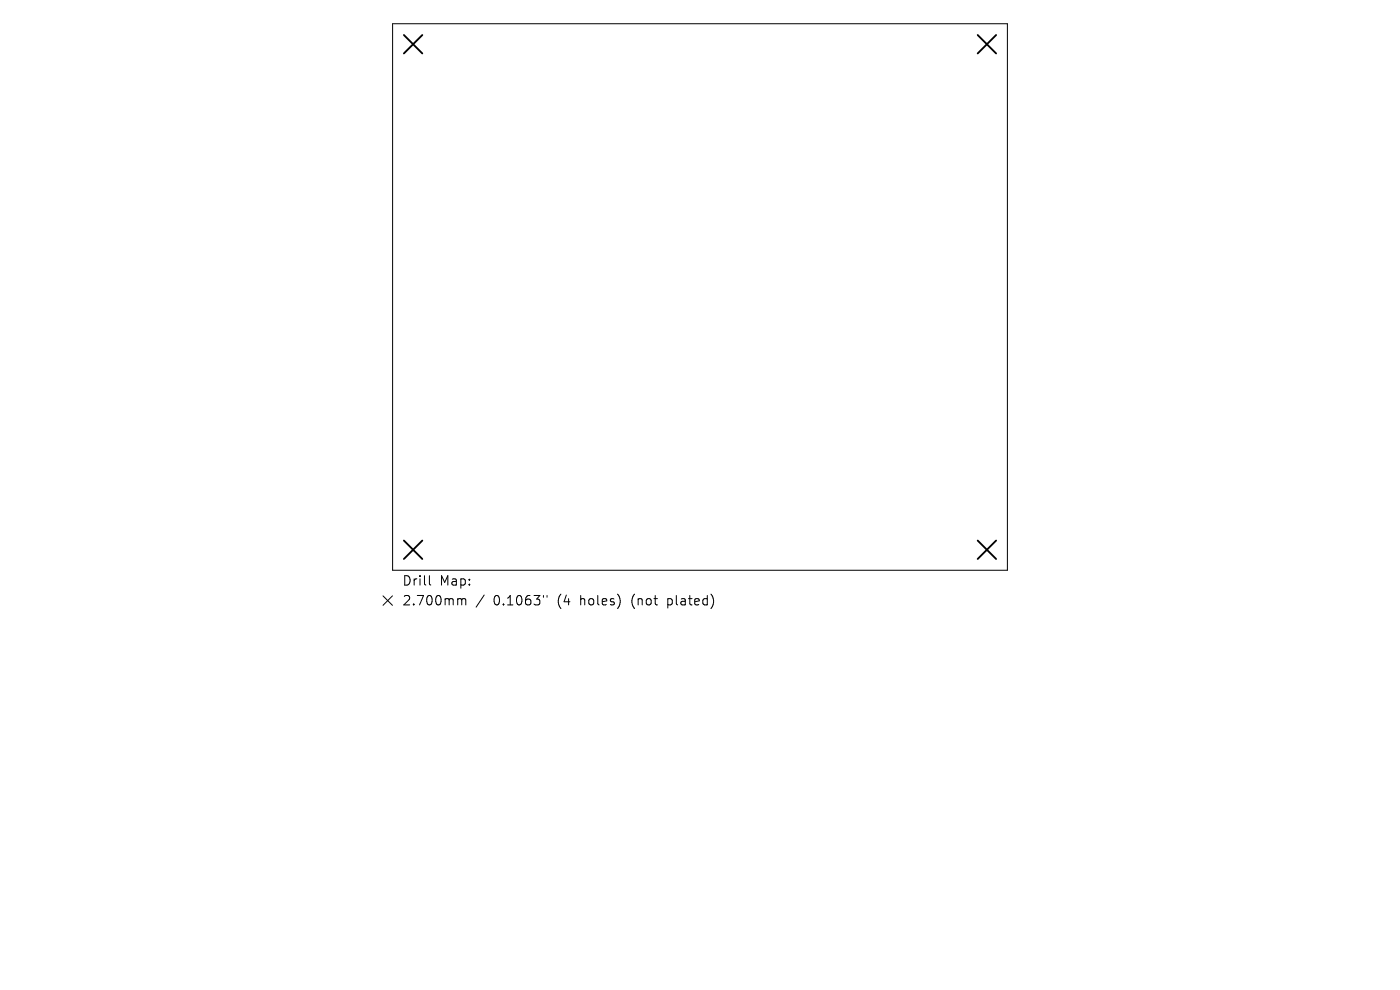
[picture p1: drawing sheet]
<svg xmlns="http://www.w3.org/2000/svg" width="297mm" height="210mm" viewBox="0 0 297 210" stroke-linecap="round" stroke-linejoin="round" font-family="sans-serif">
<defs><g id="words">
<g font-size="2.8">
<text x="85.3" y="124.5">Drill</text>
<text x="93.3" y="124.5">Map:</text>
<text x="85.3" y="128.7">2.700mm</text>
<text x="104.7" y="128.7">0.1063&quot;</text>
<text x="118.4" y="128.7">(4</text>
<text x="123.4" y="128.7">holes)</text>
<text x="134.4" y="128.7">(not</text>
<text x="142.3" y="128.7">plated)</text>
</g>
</g></defs>
<path d="M83.3 5h130.4v116h-130.4zM81.3 126.4l2 2M83.3 126.4l-2 2M91.1 122.1v1.7l.3 .3M97.4 127l.5 .1 .1 .2M98 127.3l.2-.3 .5 .1 .1 1.2M98 127.3v1M102.7 126.2l-1.7 2.6M115.3 126.3v.4M116.1 126.3v.4" fill="none" stroke="#000" stroke-width=".21"/>
<path d="M85.7 7.4l3.9 3.9M89.6 7.4l-3.9 3.9M207.4 7.4l3.9 3.9M211.3 7.4l-3.9 3.9M85.7 114.7l3.9 3.9M89.6 114.7l-3.9 3.9M207.4 114.7l3.9 3.9M211.3 114.7l-3.9 3.9" fill="none" stroke="#000" stroke-width=".39"/>
<use href="#words"/>
</svg>
